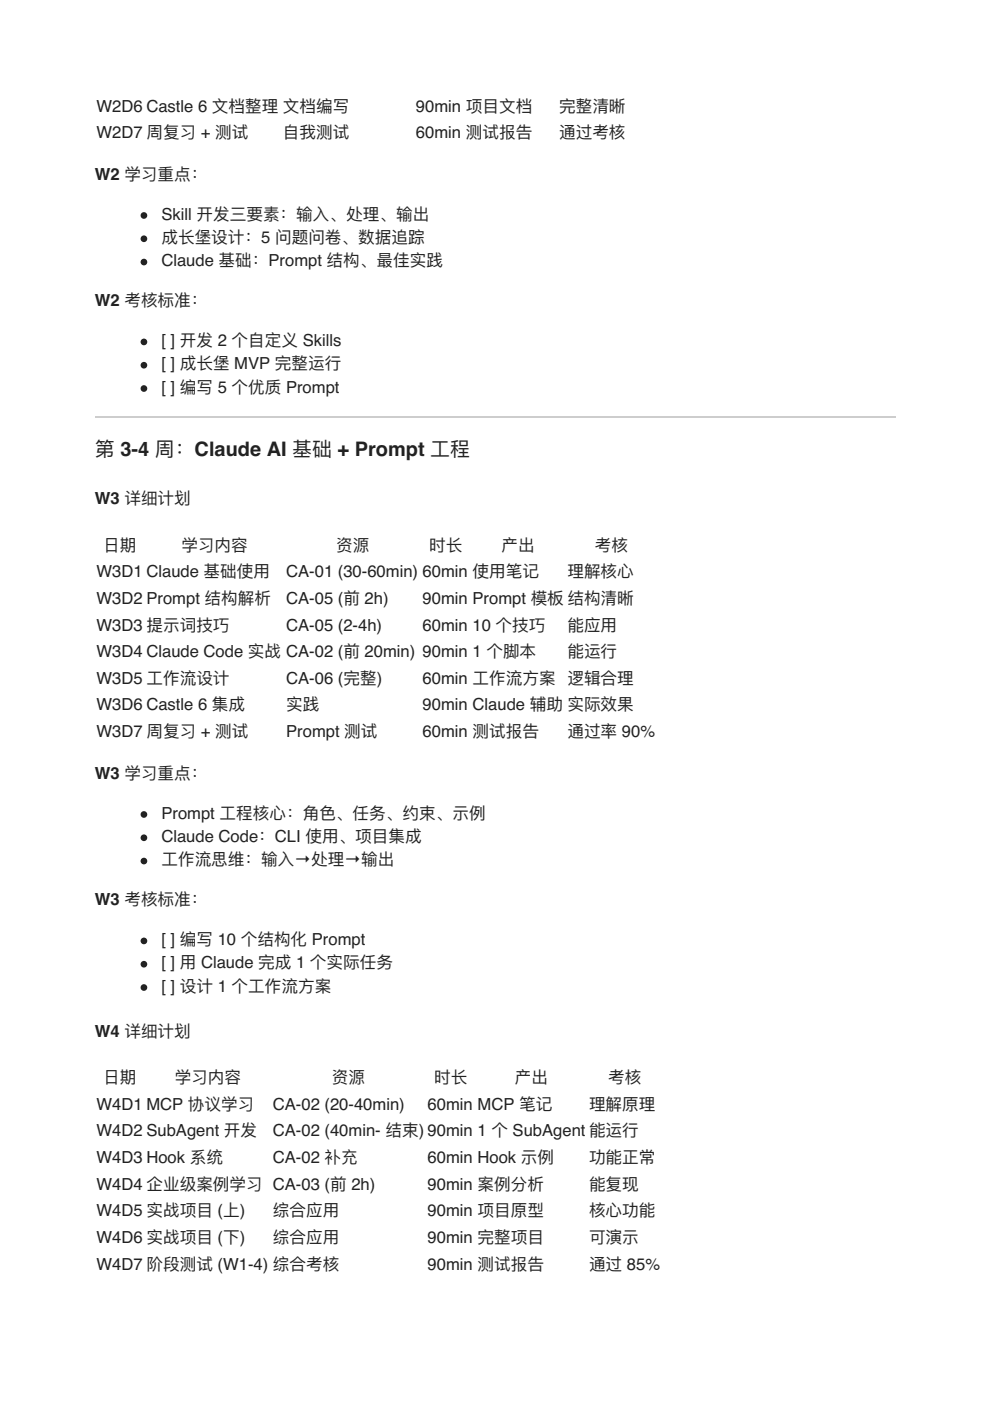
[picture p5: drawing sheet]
<svg xmlns="http://www.w3.org/2000/svg" width="210mm" height="297mm" viewBox="0 0 210 297" stroke-linecap="round" stroke-linejoin="round" font-family="sans-serif">
<defs><g id="words">
<text font-size="4.2" fill="#222" x="20.1" y="96.7">第 3-4 周：Claude AI 基础 + Prompt ⼯程</text>
<g font-size="3.5" fill="#222">
<text x="20.5" y="23.8">W2D6 Castle 6 ⽂档整理 ⽂档编写</text>
<text x="88.2" y="23.8">90min 项⽬⽂档</text>
<text x="118.5" y="23.8">完整清晰</text>
<text x="20.5" y="29.3">W2D7 周复习 + 测试</text>
<text x="60" y="29.3">⾃我测试</text>
<text x="88.2" y="29.3">60min 测试报告</text>
<text x="118.5" y="29.3">通过考核</text>
<text x="20.1" y="38.1">W2 学习重点：</text>
<text x="34.2" y="46.6">Skill 开发三要素：输⼊、处理、输出</text>
<text x="34.2" y="51.5">成⻓堡设计：5 问题问卷、数据追踪</text>
<text x="34.2" y="56.4">Claude 基础：Prompt 结构、最佳实践</text>
<text x="20.1" y="64.9">W2 考核标准：</text>
<text x="34.2" y="73.4">[ ] 开发 2 个⾃定义 Skills</text>
<text x="34.2" y="78.3">[ ] 成⻓堡 MVP 完整运⾏</text>
<text x="34.2" y="83.3">[ ] 编写 5 个优质 Prompt</text>
<text x="20.1" y="106.9">W3 详细计划</text>
<text x="21.9" y="116.8">⽇期</text>
<text x="38.5" y="116.8">学习内容</text>
<text x="71.3" y="116.8">资源</text>
<text x="91" y="116.8">时⻓</text>
<text x="106.4" y="116.8">产出</text>
<text x="126.1" y="116.8">考核</text>
<text x="20.5" y="122.4">W3D1 Claude 基础使⽤</text>
<text x="60.7" y="122.4">CA-01 (30-60min) 60min 使⽤笔记</text>
<text x="120.3" y="122.4">理解核⼼</text>
<text x="20.5" y="128.1">W3D2 Prompt 结构解析</text>
<text x="60.7" y="128.1">CA-05 (前 2h)</text>
<text x="89.6" y="128.1">90min Prompt 模板 结构清晰</text>
<text x="20.5" y="133.7">W3D3 提示词技巧</text>
<text x="60.7" y="133.7">CA-05 (2-4h)</text>
<text x="89.6" y="133.7">60min 10 个技巧</text>
<text x="120.3" y="133.7">能应⽤</text>
<text x="20.5" y="139.3">W3D4 Claude Code 实战 CA-02 (前 20min) 90min 1 个脚本</text>
<text x="120.3" y="139.3">能运⾏</text>
<text x="20.5" y="145">W3D5 ⼯作流设计</text>
<text x="60.7" y="145">CA-06 (完整)</text>
<text x="89.6" y="145">60min ⼯作流⽅案</text>
<text x="120.3" y="145">逻辑合理</text>
<text x="20.5" y="150.6">W3D6 Castle 6 集成</text>
<text x="60.7" y="150.6">实践</text>
<text x="89.6" y="150.6">90min Claude 辅助 实际效果</text>
<text x="20.5" y="156.3">W3D7 周复习 + 测试</text>
<text x="60.7" y="156.3">Prompt 测试</text>
<text x="89.6" y="156.3">60min 测试报告</text>
<text x="120.3" y="156.3">通过率 90%</text>
<text x="20.1" y="165.1">W3 学习重点：</text>
<text x="34.2" y="173.6">Prompt ⼯程核⼼：⻆⾊、任务、约束、示例</text>
<text x="34.2" y="178.5">Claude Code：CLI 使⽤、项⽬集成</text>
<text x="34.2" y="183.4">⼯作流思维：输⼊→处理→输出</text>
<text x="20.1" y="191.9">W3 考核标准：</text>
<text x="34.2" y="200.4">[ ] 编写 10 个结构化 Prompt</text>
<text x="34.2" y="205.3">[ ] ⽤ Claude 完成 1 个实际任务</text>
<text x="34.2" y="210.3">[ ] 设计 1 个⼯作流⽅案</text>
<text x="20.1" y="219.8">W4 详细计划</text>
<text x="21.9" y="229.7">⽇期</text>
<text x="37" y="229.7">学习内容</text>
<text x="70.4" y="229.7">资源</text>
<text x="92.1" y="229.7">时⻓</text>
<text x="109.2" y="229.7">产出</text>
<text x="128.9" y="229.7">考核</text>
<text x="20.5" y="235.3">W4D1 MCP 协议学习</text>
<text x="57.9" y="235.3">CA-02 (20-40min)</text>
<text x="90.7" y="235.3">60min MCP 笔记</text>
<text x="124.9" y="235.3">理解原理</text>
<text x="20.5" y="240.9">W4D2 SubAgent 开发</text>
<text x="57.9" y="240.9">CA-02 (40min- 结束) 90min 1 个 SubAgent 能运⾏</text>
<text x="20.5" y="246.6">W4D3 Hook 系统</text>
<text x="57.9" y="246.6">CA-02 补充</text>
<text x="90.7" y="246.6">60min Hook 示例</text>
<text x="124.9" y="246.6">功能正常</text>
<text x="20.5" y="252.2">W4D4 企业级案例学习 CA-03 (前 2h)</text>
<text x="20.5" y="257.9">W4D5 实战项⽬ (上)</text>
<text x="57.9" y="257.9">综合应⽤</text>
<text x="90.7" y="252.2">90min 案例分析</text>
<text x="90.7" y="257.9">90min 项⽬原型</text>
<text x="124.9" y="252.2">能复现</text>
<text x="124.9" y="257.9">核⼼功能</text>
<text x="20.5" y="263.5">W4D6 实战项⽬ (下)</text>
<text x="57.9" y="263.5">综合应⽤</text>
<text x="90.7" y="263.5">90min 完整项⽬</text>
<text x="124.9" y="263.5">可演示</text>
<text x="20.5" y="269.2">W4D7 阶段测试 (W1-4) 综合考核</text>
<text x="90.7" y="269.2">90min 测试报告</text>
<text x="124.9" y="269.2">通过 85%</text>
</g>
</g></defs>
<path d="M20.1 88.4h169.7" fill="none" stroke="#ccc" stroke-width=".35"/>
<g fill="#222" stroke="#222" stroke-width=".35">
<circle cx="30.5" cy="45.7" r=".53"/>
<circle cx="30.5" cy="50.6" r=".53"/>
<circle cx="30.5" cy="55.6" r=".53"/>
<circle cx="30.5" cy="72.5" r=".53"/>
<circle cx="30.5" cy="77.4" r=".53"/>
<circle cx="30.5" cy="82.4" r=".53"/>
<circle cx="30.5" cy="172.7" r=".53"/>
<circle cx="30.5" cy="177.6" r=".53"/>
<circle cx="30.5" cy="182.6" r=".53"/>
<circle cx="30.5" cy="199.5" r=".53"/>
<circle cx="30.5" cy="204.4" r=".53"/>
<circle cx="30.5" cy="209.4" r=".53"/>
</g>
<use href="#words"/>
</svg>
